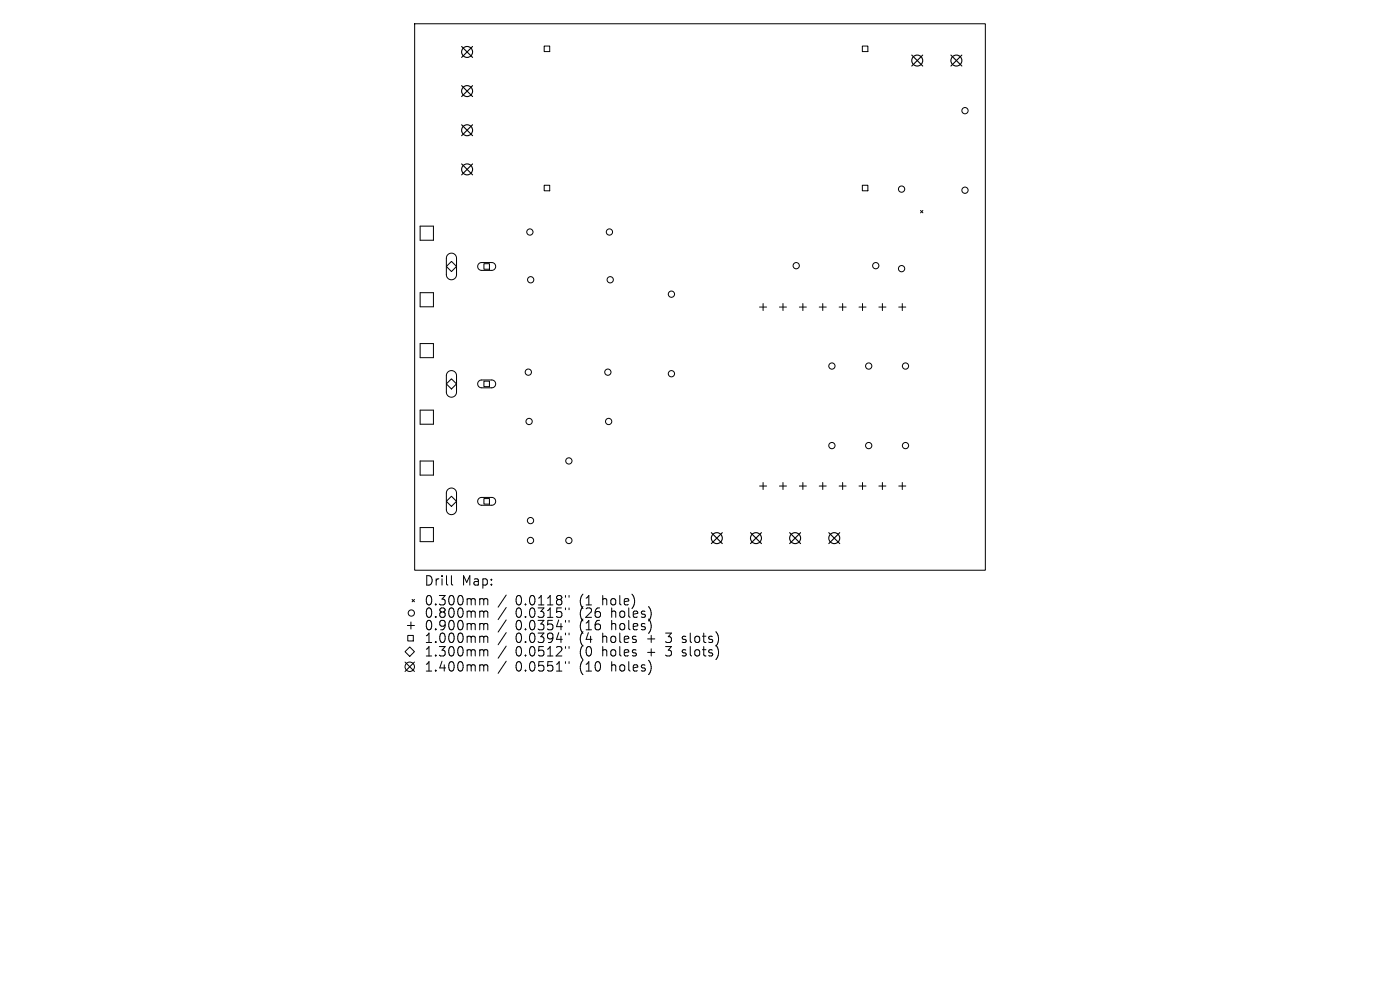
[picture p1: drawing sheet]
<svg xmlns="http://www.w3.org/2000/svg" width="297mm" height="210mm" viewBox="0 0 297 210" stroke-linecap="round" stroke-linejoin="round" font-family="sans-serif">
<defs><g id="words">
<g font-size="2.8">
<text x="89.9" y="124.5">Drill</text>
<text x="97.9" y="124.5">Map:</text>
<text x="89.9" y="128.7">0.300mm</text>
<text x="89.9" y="131.3">0.800mm</text>
<text x="109.4" y="128.7">0.0118&quot;</text>
<text x="109.4" y="131.3">0.0315&quot;</text>
<text x="123.1" y="128.7">(1</text>
<text x="123.1" y="131.3">(26</text>
<text x="128.1" y="128.7">hole)</text>
<text x="130" y="131.3">holes)</text>
<text x="89.9" y="134">0.900mm</text>
<text x="89.9" y="136.7">1.000mm</text>
<text x="109.4" y="134">0.0354&quot;</text>
<text x="109.4" y="136.7">0.0394&quot;</text>
<text x="123.1" y="134">(16</text>
<text x="123.1" y="136.7">(4</text>
<text x="128.1" y="136.7">holes</text>
<text x="130" y="134">holes)</text>
<text x="137.8" y="136.7">+</text>
<text x="142" y="136.7">3</text>
<text x="145.6" y="136.7">slots)</text>
<text x="89.9" y="139.5">1.300mm</text>
<text x="89.9" y="142.7">1.400mm</text>
<text x="109.4" y="139.5">0.0512&quot;</text>
<text x="109.4" y="142.7">0.0551&quot;</text>
<text x="123.1" y="139.5">(0</text>
<text x="123.1" y="142.7">(10</text>
<text x="128.1" y="139.5">holes</text>
<text x="130" y="142.7">holes)</text>
<text x="137.8" y="139.5">+</text>
<text x="142" y="139.5">3</text>
<text x="145.6" y="139.5">slots)</text>
</g>
</g></defs>
<g fill="none" stroke="#000" stroke-width=".21">
<path d="M88 5h121v116h-121zM115.4 9.8h1.2v1.1h-1.2zM182.9 9.8h1.2v1.1h-1.2zM115.4 39.3h1.2v1.2h-1.2zM182.9 39.3h1.2v1.2h-1.2zM89.1 48h2.9v3h-2.9zM95 54a1.08 1.08 0 0 1 1.2-.2 1.08 1.08 0 0 1 .7 1v3.5a1.08 1.08 0 0 1-1.1 1 1.08 1.08 0 0 1-1.1-1v-3.6zM101.6 55.9l.5-.2h2.2a.83 .83 0 0 1 .9 .8 .83 .83 0 0 1-.9 .9h-2.1a.83 .83 0 0 1-.8-.6 .83 .83 0 0 1 .2-.9zM102.7 55.9h1.1v1.2h-1.1zM195.3 44.7l.5 .4M195.8 44.7l-.5 .4M89.1 62.1h2.9v3h-2.9z"/>
<path d="M89.1 72.9h2.9v3h-2.9zM95 78.9a1.08 1.08 0 0 1 1.2-.2 1.08 1.08 0 0 1 .7 1v3.5a1.08 1.08 0 0 1-1.1 1.1 1.08 1.08 0 0 1-1.1-1.1v-3.6zM161.1 65.1h1.5M161.9 64.4v1.5M165.4 65.1h1.5M166.1 64.4v1.5M169.6 65.1h1.5M170.3 64.4v1.5M173.8 65.1h1.5M174.5 64.4v1.5M178 65.1h1.5M178.8 64.4v1.5"/>
<path d="M182.2 65.1h1.5M183 64.4v1.5M186.4 65.1h1.5M187.2 64.4v1.5M190.7 65.1h1.5M191.4 64.4v1.5M89.1 87h2.9v3h-2.9zM89.1 97.8h2.9v3h-2.9zM101.6 80.8l.5-.2h2.2a.83 .83 0 0 1 .9 .8 .83 .83 0 0 1-.9 .9h-2.1a.83 .83 0 0 1-.8-.5 .83 .83 0 0 1 .2-1zM102.7 80.8h1.1v1.2h-1.1zM89.1 111.9h2.9v3h-2.9zM95 103.8a1.08 1.08 0 0 1 1.2-.2 1.08 1.08 0 0 1 .7 1v3.5a1.08 1.08 0 0 1-1.1 1.1 1.08 1.08 0 0 1-1.1-1.1v-3.6z"/>
<path d="M101.6 105.8l.5-.3h2.2a.83 .83 0 0 1 .9 .8 .83 .83 0 0 1-.9 .9h-2.1a.83 .83 0 0 1-.8-.5 .83 .83 0 0 1 .2-.9zM102.7 105.8h1.1v1.1h-1.1zM161.1 103.1h1.5M161.9 102.4v1.4M165.4 103.1h1.5M166.1 102.4v1.4M169.6 103.1h1.5M170.3 102.4v1.4M173.8 103.1h1.5M174.5 102.4v1.4M178 103.1h1.5M178.8 102.4v1.4"/>
<path d="M182.2 103.1h1.5M183 102.4v1.4M186.4 103.1h1.5M187.2 102.4v1.4M190.7 103.1h1.5M191.4 102.4v1.4M86.4 132.7h1.5M86.5 134.8h1.2v1.2h-1.2zM86.9 137.2l1 1-1 1-1-1zM87.2 131.9v1.5M87.4 127.2l.5 .5M87.9 127.2l-.5 .5"/>
<path d="M95.8 122.1v1.7l.3 .3M102.1 127h.2l.3 .3M102.1 129.6h.2l.3 .3M102.1 132.3h.2l.3 .3M102.1 135h.2l.3 .2M102.1 137.8h.2l.3 .3M102.6 127.3l.3-.3 .5 .1 .1 1.2M102.6 127.3v1M102.6 129.9v1.1M102.6 132.6v1M102.6 135.2v1.1M102.6 138.1v1.1"/>
<path d="M102.6 129.9l.3-.3 .5 .1 .1 1.3M102.6 132.6l.3-.3 .5 .1 .1 1.2M102.6 135.2l.3-.2 .5 .1 .1 1.2M102.6 138.1l.3-.3 .5 .1 .1 1.3M107.4 126.2l-1.7 2.6M107.4 128.9l-1.7 2.5M107.4 131.5l-1.7 2.6M107.4 134.2l-1.7 2.6M107.4 137.1l-1.7 2.5M120 126.3v.4M120 129v.3M120 131.6v.4"/>
<path d="M120 134.3v.4M120 137.2v.3M120.7 126.3v.4M120.7 129v.3M120.7 131.6v.4M120.7 134.3v.4M120.7 137.2v.3M144.7 136.2l.2 .1M144.7 139.1l.2 .1M144.8 135.1v.4M144.8 137.9v.5M85.9 140.4l2 2"/>
<path d="M87.9 140.4l-2 2M102.1 141h.2l.3 .3M102.6 141.3v1.1M102.6 141.3l.3-.3 .5 .1 .1 1.3M107.4 140.3l-1.7 2.5M120 140.4v.3M120.7 140.4v.3"/>
<circle cx="204.7" cy="23.5" r=".66"/>
<circle cx="112.4" cy="49.2" r=".66"/>
<circle cx="112.6" cy="59.3" r=".66"/>
<circle cx="129.3" cy="49.2" r=".66"/>
<circle cx="129.5" cy="59.3" r=".66"/>
<circle cx="168.9" cy="56.4" r=".66"/>
<circle cx="185.8" cy="56.4" r=".66"/>
<circle cx="191.3" cy="40.1" r=".66"/>
<circle cx="191.3" cy="57" r=".66"/>
<circle cx="204.7" cy="40.3" r=".66"/>
<circle cx="112.1" cy="78.9" r=".66"/>
<circle cx="129" cy="78.9" r=".66"/>
<circle cx="142.4" cy="62.4" r=".66"/>
<circle cx="142.4" cy="79.3" r=".66"/>
<circle cx="176.5" cy="77.6" r=".66"/>
<circle cx="184.3" cy="77.6" r=".66"/>
<circle cx="192.1" cy="77.6" r=".66"/>
<circle cx="112.2" cy="89.4" r=".66"/>
<circle cx="120.7" cy="97.8" r=".66"/>
<circle cx="129.1" cy="89.4" r=".66"/>
<circle cx="176.5" cy="94.5" r=".66"/>
<circle cx="184.3" cy="94.5" r=".66"/>
<circle cx="192.1" cy="94.5" r=".66"/>
<circle cx="112.5" cy="110.4" r=".66"/>
<circle cx="112.5" cy="114.7" r=".66"/>
<circle cx="120.7" cy="114.7" r=".66"/>
<circle cx="87.3" cy="130" r=".66"/>
<circle cx="86.9" cy="141.4" r="1"/>
</g>
<path d="M94.7 56.5l1.1-1.1 1.1 1.1-1.1 1.1zM95.8 80.4l1.1 1-1.1 1.1-1.1-1.1zM95.8 105.3l1.1 1-1.1 1.1-1.1-1.1z" fill="none" stroke="#000" stroke-width=".22"/>
<g fill="none" stroke="#000" stroke-width=".23">
<path d="M97.9 9.9l2.4 2.3M97.9 18.2l2.4 2.3M100.3 9.9l-2.4 2.3M100.3 18.2l-2.4 2.3M193.4 11.7l2.3 2.3M195.7 11.7l-2.3 2.3M201.7 11.7l2.4 2.3M204.1 11.7l-2.4 2.3M97.9 26.5l2.4 2.3M97.9 34.8l2.4 2.3M100.3 26.5l-2.4 2.3M100.3 34.8l-2.4 2.3"/>
<path d="M150.9 113l2.3 2.3M153.2 113l-2.3 2.3M159.2 113l2.3 2.3M161.5 113l-2.3 2.3M167.5 113l2.3 2.3M169.8 113l-2.3 2.3M175.8 113l2.3 2.3M178.1 113l-2.3 2.3"/>
<circle cx="99.1" cy="11" r="1.16"/>
<circle cx="99.1" cy="19.3" r="1.16"/>
<circle cx="194.6" cy="12.8" r="1.16"/>
<circle cx="202.9" cy="12.8" r="1.16"/>
<circle cx="99.1" cy="35.9" r="1.16"/>
<circle cx="99.1" cy="27.6" r="1.16"/>
<circle cx="152.1" cy="114.2" r="1.16"/>
<circle cx="160.4" cy="114.2" r="1.16"/>
<circle cx="168.7" cy="114.2" r="1.16"/>
<circle cx="177" cy="114.2" r="1.16"/>
</g>
<use href="#words"/>
</svg>
